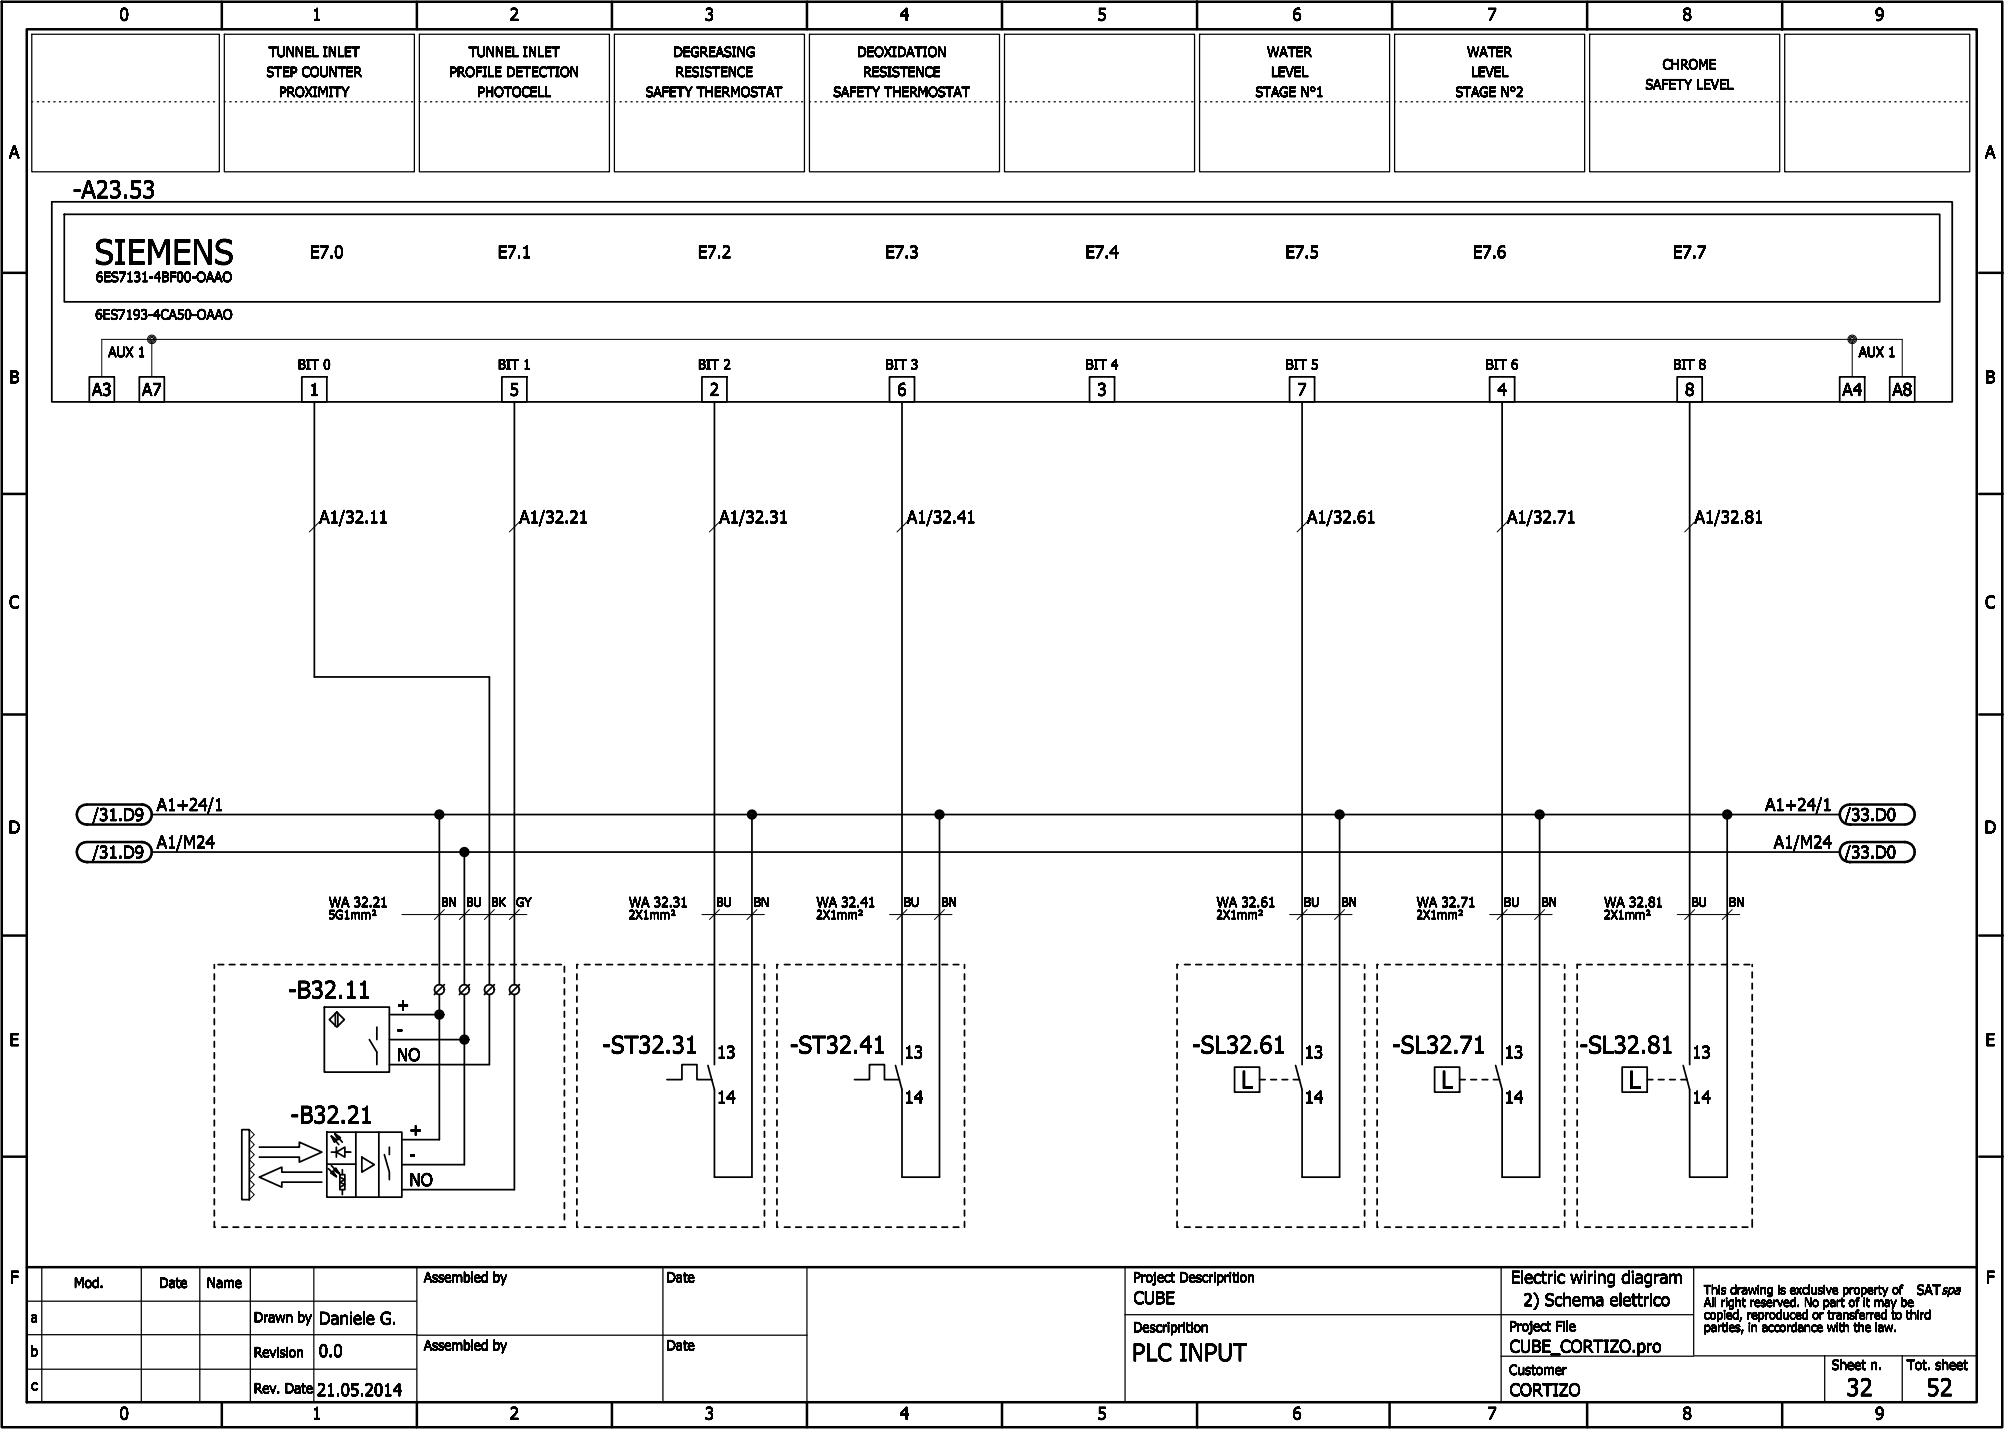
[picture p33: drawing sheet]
<svg xmlns="http://www.w3.org/2000/svg" width="401mm" height="286mm" viewBox="0 0 401 286" stroke-linecap="round" stroke-linejoin="round" font-family="sans-serif">
<defs><g id="words">
<text font-size="5" x="18.9" y="52.8">SIEMENS</text>
<g font-size="3.5">
<text x="14.6" y="39.6">-A23.53</text>
<text x="57.6" y="199.6">-B32.11</text>
<text x="120.4" y="210.6">-ST32.31</text>
<text x="157.9" y="210.6">-ST32.41</text>
<text x="238.4" y="210.6">-SL32.61</text>
<text x="278.4" y="210.6">-SL32.71</text>
<text x="315.9" y="210.6">-SL32.81</text>
<text x="248.2" y="217.6">L</text>
<text x="288.2" y="217.6">L</text>
<text x="325.7" y="217.6">L</text>
<text x="58.1" y="224.6">-B32.21</text>
<text x="226.4" y="272.1">PLC INPUT</text>
<text x="369.2" y="279.1">32</text>
<text x="385.2" y="279.1">52</text>
</g>
<g font-size="2.5">
<text x="23.9" y="4.1">0</text>
<text x="62.4" y="4.1">1</text>
<text x="101.9" y="4.1">2</text>
<text x="140.9" y="4.1">3</text>
<text x="179.9" y="4.1">4</text>
<text x="219.4" y="4.1">5</text>
<text x="258.4" y="4.1">6</text>
<text x="297.4" y="4.1">7</text>
<text x="336.4" y="4.1">8</text>
<text x="374.9" y="4.1">9</text>
<text x="1.8" y="31.6">A</text>
<text x="396.9" y="31.6">A</text>
<text x="62" y="51.6">E7.0</text>
<text x="99.5" y="51.6">E7.1</text>
<text x="139.5" y="51.6">E7.2</text>
<text x="177" y="51.6">E7.3</text>
<text x="217" y="51.6">E7.4</text>
<text x="257" y="51.6">E7.5</text>
<text x="294.5" y="51.6">E7.6</text>
<text x="334.5" y="51.6">E7.7</text>
<text x="1.9" y="76.6">B</text>
<text x="397" y="76.6">B</text>
<text x="18.4" y="79.1">A3</text>
<text x="28.4" y="79.1">A7</text>
<text x="61.9" y="79.1">1</text>
<text x="101.9" y="79.1">5</text>
<text x="141.9" y="79.1">2</text>
<text x="179.4" y="79.1">6</text>
<text x="219.4" y="79.1">3</text>
<text x="259.4" y="79.1">7</text>
<text x="299.4" y="79.1">4</text>
<text x="336.9" y="79.1">8</text>
<text x="368.4" y="79.1">A4</text>
<text x="378.4" y="79.1">A8</text>
<text x="63.9" y="104.6">A1/32.11</text>
<text x="103.9" y="104.6">A1/32.21</text>
<text x="143.9" y="104.6">A1/32.31</text>
<text x="181.4" y="104.6">A1/32.41</text>
<text x="261.4" y="104.6">A1/32.61</text>
<text x="301.4" y="104.6">A1/32.71</text>
<text x="338.9" y="104.6">A1/32.81</text>
<text x="1.8" y="121.6">C</text>
<text x="396.9" y="121.6">C</text>
<text x="1.7" y="166.6">D</text>
<text x="18.5" y="164.1">/31.D9</text>
<text x="31.4" y="162.1">A1+24/1</text>
<text x="353" y="162.1">A1+24/1</text>
<text x="368.9" y="164.1">/33.D0</text>
<text x="396.8" y="166.6">D</text>
<text x="18.5" y="171.6">/31.D9</text>
<text x="31.4" y="169.6">A1/M24</text>
<text x="354.7" y="169.6">A1/M24</text>
<text x="368.9" y="171.6">/33.D0</text>
<text x="79.4" y="202.1">+</text>
<text x="1.9" y="209.1">E</text>
<text x="79.4" y="207.1">-</text>
<text x="397" y="209.1">E</text>
<text x="79.4" y="212.1">NO</text>
<text x="143.4" y="211.6">13</text>
<text x="180.9" y="211.6">13</text>
<text x="260.9" y="211.6">13</text>
<text x="300.9" y="211.6">13</text>
<text x="338.4" y="211.6">13</text>
<text x="143.4" y="220.6">14</text>
<text x="180.9" y="220.6">14</text>
<text x="260.9" y="220.6">14</text>
<text x="300.9" y="220.6">14</text>
<text x="338.4" y="220.6">14</text>
<text x="81.9" y="227.1">+</text>
<text x="81.9" y="232.1">-</text>
<text x="81.9" y="237.1">NO</text>
<text x="2" y="256.6">F</text>
<text x="302.1" y="256.6">Electric wiring diagram</text>
<text x="397.1" y="256.6">F</text>
<text x="226.7" y="260.7">CUBE</text>
<text x="304.6" y="261.1">2) Schema elettrico</text>
<text x="63.8" y="264.8">Daniele G.</text>
<text x="63.8" y="271.3">0.0</text>
<text x="301.9" y="270.4">CUBE_CORTIZO.pro</text>
<text x="63.4" y="279.1">21.05.2014</text>
<text x="301.9" y="279.1">CORTIZO</text>
<text x="23.9" y="283.8">0</text>
<text x="62.4" y="283.8">1</text>
<text x="101.9" y="283.8">2</text>
<text x="140.9" y="283.8">3</text>
<text x="179.9" y="283.8">4</text>
<text x="219.4" y="283.8">5</text>
<text x="258.4" y="283.8">6</text>
<text x="297.4" y="283.8">7</text>
<text x="336.4" y="283.8">8</text>
<text x="374.9" y="283.8">9</text>
</g>
<g font-size="2">
<text x="53.7" y="11.4">TUNNEL INLET</text>
<text x="93.7" y="11.4">TUNNEL INLET</text>
<text x="134.7" y="11.4">DEGREASING</text>
<text x="171.4" y="11.4">DEOXIDATION</text>
<text x="253.4" y="11.4">WATER</text>
<text x="293.4" y="11.4">WATER</text>
<text x="53.3" y="15.4">STEP COUNTER</text>
<text x="89.8" y="15.4">PROFILE DETECTION</text>
<text x="135.1" y="15.4">RESISTENCE</text>
<text x="172.6" y="15.4">RESISTENCE</text>
<text x="254.1" y="15.4">LEVEL</text>
<text x="294.1" y="15.4">LEVEL</text>
<text x="329" y="17.9">SAFETY LEVEL</text>
<text x="332.4" y="13.9">CHROME</text>
<text x="55.8" y="19.3">PROXIMITY</text>
<text x="95.5" y="19.3">PHOTOCELL</text>
<text x="129.1" y="19.3">SAFETY THERMOSTAT</text>
<text x="166.6" y="19.3">SAFETY THERMOSTAT</text>
<text x="251" y="19.3">STAGE N°1</text>
<text x="291" y="19.3">STAGE N°2</text>
<text x="19.2" y="56.4">6ES7131-4BF00-OAAO</text>
<text x="19.1" y="63.9">6ES7193-4CA50-OAAO</text>
<text x="21.7" y="71.4">AUX 1</text>
<text x="371.7" y="71.4">AUX 1</text>
<text x="59.6" y="73.9">BIT 0</text>
<text x="99.6" y="73.9">BIT 1</text>
<text x="139.6" y="73.9">BIT 2</text>
<text x="177.1" y="73.9">BIT 3</text>
<text x="217.1" y="73.9">BIT 4</text>
<text x="257.1" y="73.9">BIT 5</text>
<text x="297.1" y="73.9">BIT 6</text>
<text x="334.6" y="73.9">BIT 8</text>
<text x="65.8" y="181.4">WA 32.21</text>
<text x="125.8" y="181.4">WA 32.31</text>
<text x="163.3" y="181.4">WA 32.41</text>
<text x="243.3" y="181.4">WA 32.61</text>
<text x="283.3" y="181.4">WA 32.71</text>
<text x="320.8" y="181.4">WA 32.81</text>
<text x="14.8" y="257.5">Mod.</text>
<text x="31.8" y="257.5">Date</text>
<text x="41.4" y="257.5">Name</text>
<text x="84.8" y="256.4">Assembled by</text>
<text x="133.3" y="256.4">Date</text>
<text x="226.6" y="256.4">Project Descriprition</text>
<text x="383.3" y="258.9">SATspa</text>
<text x="6.2" y="264.4">a</text>
<text x="50.8" y="264.4">Drawn by</text>
<text x="84.8" y="270">Assembled by</text>
<text x="133.3" y="270">Date</text>
<text x="226.6" y="266.4">Descriprition</text>
<text x="301.8" y="266.1">Project File</text>
<text x="6.1" y="271.2">b</text>
<text x="50.8" y="271.3">Revision</text>
<text x="301.8" y="274.9">Customer</text>
<text x="366.3" y="273.9">Sheet n.</text>
<text x="381.3" y="273.9">Tot. sheet</text>
<text x="6.2" y="278">c</text>
<text x="50.8" y="278.5">Rev. Date</text>
</g>
<g font-size="1.8">
<text x="65.7" y="183.8">5G1mm²</text>
<text x="88.2" y="181.3">BN</text>
<text x="93.2" y="181.3">BU</text>
<text x="98.2" y="181.3">BK</text>
<text x="103.2" y="181.3">GY</text>
<text x="125.7" y="183.8">2X1mm²</text>
<text x="143.2" y="181.3">BU</text>
<text x="150.7" y="181.3">BN</text>
<text x="163.2" y="183.8">2X1mm²</text>
<text x="180.7" y="181.3">BU</text>
<text x="188.2" y="181.3">BN</text>
<text x="243.2" y="183.8">2X1mm²</text>
<text x="260.7" y="181.3">BU</text>
<text x="268.2" y="181.3">BN</text>
<text x="283.2" y="183.8">2X1mm²</text>
<text x="300.7" y="181.3">BU</text>
<text x="308.2" y="181.3">BN</text>
<text x="320.7" y="183.8">2X1mm²</text>
<text x="338.2" y="181.3">BU</text>
<text x="345.7" y="181.3">BN</text>
<text x="340.7" y="258.8">This drawing is exclusive property of</text>
<text x="340.7" y="261.3">All right reserved. No part of it may be</text>
<text x="340.7" y="263.8">copied, reproduced or transferred to third</text>
<text x="340.7" y="266.3">parties, in accordance with the law.</text>
</g>
</g></defs>
<g fill="none" stroke="#000" stroke-width=".35">
<path d="M10.4 40.4h380v40h-380zM12.9 42.9h375v17.4h-375zM17.9 75.3h5v5.1h-5zM27.9 75.3h5v5.1h-5zM60.4 75.3h5v5.1h-5zM100.4 75.3h5v5.1h-5zM140.4 75.3h5v5.1h-5zM177.9 75.3h5v5.1h-5zM217.9 75.3h5v5.1h-5zM257.9 75.3h5v5.1h-5zM297.9 75.3h5v5.1h-5zM335.4 75.3h5v5.1h-5z"/>
<path d="M367.9 75.3h5v5.1h-5zM377.9 75.3h5v5.1h-5zM62.9 80.4v55h35v61.5M102.9 80.4v116.5M142.9 80.4v132.5M180.4 80.4v132.5M260.4 80.4v132.5M300.4 80.4v132.5M337.9 80.4v132.5M30.4 162.9h337.5M30.4 170.4h337.5M87.9 162.9v34"/>
<path d="M92.9 170.4v26.5M150.4 162.9v72.5h-7.5v-17.5l-1.3-4.9M187.9 162.9v72.5h-7.5v-17.5l-1.3-4.9M267.9 162.9v72.5h-7.5v-17.5l-1.3-4.9M307.9 162.9v72.5h-7.5v-17.5l-1.3-4.9M345.4 162.9v72.5h-7.5v-17.5l-1.3-4.9M42.9 192.9v.7M42.9 194.7v1.2M42.9 197v1.1M42.9 199.2v1.2M43.6 192.9h1.1M45.9 192.9h1.1"/>
<path d="M48.1 192.9h1.1M50.4 192.9h1.1M52.6 192.9h1.1M54.9 192.9h1.1M57.1 192.9h1.1M59.4 192.9h1.1M61.6 192.9h1.1M63.9 192.9h1.1M66.1 192.9h1.1M68.4 192.9h1.1M70.6 192.9h1.1M72.9 192.9h1.1"/>
<path d="M75.1 192.9h1.1M77.4 192.9h1.1M79.6 192.9h1.1M81.9 192.9h1.1M84.1 192.9h1.1M86.4 192.9h1.1M87.9 198.9v29h-7.5M88.6 192.9h1.1M88.9 196.9l-2 2M90.9 192.9h1.1M92.9 198.9v34h-12.5M93.1 192.9h1.1"/>
<path d="M93.9 196.9l-2 2M95.4 192.9h1.1M97.6 192.9h1.1M97.9 198.9v14h-20M98.9 196.9l-2 2M99.9 192.9h1.1M102.1 192.9h1.1M102.9 198.9v38.9h-22.5M103.9 196.9l-2 2M104.4 192.9h1.1M106.6 192.9h1.1M108.9 192.9h1.1"/>
<path d="M111.1 192.9h1.1M112.9 193.2v1.2M112.9 195.5v1.1M112.9 197.7v1.2M112.9 200v1.1M115.4 192.9v.7M115.4 194.7v1.2M115.4 197v1.1M115.4 199.2v1.2M116.9 192.9h1.1M119.1 192.9h1.1M121.4 192.9h1.1"/>
<path d="M123.6 192.9h1.1M125.9 192.9h1.1M128.1 192.9h1.1M130.4 192.9h1.1M132.6 192.9h1.1M134.9 192.9h1.1M137.1 192.9h1.1M139.4 192.9h1.1M141.6 192.9h1.1M143.9 192.9h1.1M146.1 192.9h1.1M148.4 192.9h1.1"/>
<path d="M150.6 192.9h1.1M152.9 192.9v.7M152.9 194.7v1.2M152.9 197v1.1M152.9 199.2v1.2M155.4 192.9v.7M155.4 194.7v1.2M155.4 197v1.1M155.4 199.2v1.2M156.9 192.9h1.1M159.1 192.9h1.1M161.4 192.9h1.1"/>
<path d="M163.6 192.9h1.1M165.9 192.9h1.1M168.1 192.9h1.1M170.4 192.9h1.1M172.6 192.9h1.1M174.9 192.9h1.1M177.1 192.9h1.1M179.4 192.9h1.1M181.6 192.9h1.1M183.9 192.9h1.1M186.1 192.9h1.1M188.4 192.9h1.1"/>
<path d="M190.6 192.9h1.1M192.9 192.9v.7M192.9 194.7v1.2M192.9 197v1.1M192.9 199.2v1.2M235.4 192.9v.7M235.4 194.7v1.2M235.4 197v1.1M235.4 199.2v1.2M236.9 192.9h1.1M239.1 192.9h1.1M241.4 192.9h1.1"/>
<path d="M243.6 192.9h1.1M245.9 192.9h1.1M248.1 192.9h1.1M250.4 192.9h1.1M252.6 192.9h1.1M254.9 192.9h1.1M257.1 192.9h1.1M259.4 192.9h1.1M261.6 192.9h1.1M263.9 192.9h1.1M266.1 192.9h1.1M268.4 192.9h1.1"/>
<path d="M270.6 192.9h1.1M272.9 192.9v.7M272.9 194.7v1.2M272.9 197v1.1M272.9 199.2v1.2M275.4 192.9v.7M275.4 194.7v1.2M275.4 197v1.1M275.4 199.2v1.2M276.9 192.9h1.1M279.1 192.9h1.1M281.4 192.9h1.1"/>
<path d="M283.6 192.9h1.1M285.9 192.9h1.1M288.1 192.9h1.1M290.4 192.9h1.1M292.6 192.9h1.1M294.9 192.9h1.1M297.1 192.9h1.1M299.4 192.9h1.1M301.6 192.9h1.1M303.9 192.9h1.1M306.1 192.9h1.1M308.4 192.9h1.1"/>
<path d="M310.6 192.9h1.1M312.9 192.9v.7M312.9 194.7v1.2M312.9 197v1.1M312.9 199.2v1.2M315.4 194.7v1.2M315.4 197v1.1M315.4 199.2v1.2M316.1 192.9h-.7v.7M317.2 192.9h1.2M319.5 192.9h1.1M321.7 192.9h1.2"/>
<path d="M324 192.9h1.1M326.2 192.9h1.2M328.5 192.9h1.1M330.7 192.9h1.2M333 192.9h1.1M335.2 192.9h1.2M337.5 192.9h1.1M339.7 192.9h1.2M342 192.9h1.1M344.2 192.9h1.2M346.5 192.9h1.1M348.7 192.9h1.2"/>
<path d="M350.4 192.9v.3M350.4 194.4v1.1M350.4 196.6v1.1M350.4 198.9v1.1M42.9 201.5v1.1M42.9 203.7v1.2M42.9 206v1.1M42.9 208.2v1.2M42.9 210.5v1.1M42.9 212.7v1.2M42.9 215v1.1M42.9 217.2v1.2"/>
<path d="M42.9 219.5v1.1M64.9 201.4h13v13h-13zM67.1 202.6v2.6M67.4 202.3l1.5 1.6-1.5 1.5-1.5-1.5zM67.6 202.6v2.6M73.9 207.8l1.5 2.6v2.5M75.4 205.4v2.4M77.9 202.9h10M77.9 207.8h15M112.9 202.2v1.2M112.9 204.5v1.1M112.9 206.7v1.1"/>
<path d="M112.9 209v1.1M112.9 211.2v1.2M112.9 213.5v1.1M112.9 215.7v1.2M112.9 218v1.1M115.4 201.5v1.1M115.4 203.7v1.2M115.4 206v1.1M115.4 208.2v1.2M115.4 210.5v1.1M115.4 212.7v1.2M115.4 215v1.1"/>
<path d="M115.4 217.2v1.2M115.4 219.5v1.1M133.4 215.9h3v-3h3v3h3M152.9 201.5v1.1M152.9 203.7v1.2M152.9 206v1.1M152.9 208.2v1.2M152.9 210.5v1.1M152.9 212.7v1.2M152.9 215v1.1M152.9 217.2v1.2M152.9 219.5v1.1"/>
<path d="M155.4 201.5v1.1M155.4 203.7v1.2M155.4 206v1.1M155.4 208.2v1.2M155.4 210.5v1.1M155.4 212.7v1.2M155.4 215v1.1M155.4 217.2v1.2M155.4 219.5v1.1M170.9 215.9h3v-3h3v3h3M192.9 201.5v1.1M192.9 203.7v1.2"/>
<path d="M192.9 206v1.1M192.9 208.2v1.2M192.9 210.5v1.1M192.9 212.7v1.2M192.9 215v1.1M192.9 217.2v1.2M192.9 219.5v1.1M235.4 201.5v1.1M235.4 203.7v1.2M235.4 206v1.1M235.4 208.2v1.2M235.4 210.5v1.1"/>
<path d="M235.4 212.7v1.2M235.4 215v1.1M235.4 217.2v1.2M235.4 219.5v1.1M246.9 213.4h5v5h-5zM251.9 215.9h1.1M254.1 215.9h1.1M256.4 215.9h1.1M258.6 215.9h1.3M272.9 201.5v1.1M272.9 203.7v1.2M272.9 206v1.1"/>
<path d="M272.9 208.2v1.2M272.9 210.5v1.1M272.9 212.7v1.2M272.9 215v1.1M272.9 217.2v1.2M272.9 219.5v1.1M275.4 201.5v1.1M275.4 203.7v1.2M275.4 206v1.1M275.4 208.2v1.2M275.4 210.5v1.1M275.4 212.7v1.2"/>
<path d="M275.4 215v1.1M275.4 217.2v1.2M275.4 219.5v1.1M286.9 213.4h5v5h-5zM291.9 215.9h1.1M294.1 215.9h1.1M296.4 215.9h1.1M298.6 215.9h1.3M312.9 201.5v1.1M312.9 203.7v1.2M312.9 206v1.1M312.9 208.2v1.2"/>
<path d="M312.9 210.5v1.1M312.9 212.7v1.2M312.9 215v1.1M312.9 217.2v1.2M312.9 219.5v1.1M315.4 201.5v1.1M315.4 203.7v1.2M315.4 206v1.1M315.4 208.2v1.2M315.4 210.5v1.1M315.4 212.7v1.2M315.4 215v1.1"/>
<path d="M315.4 217.2v1.2M315.4 219.5v1.1M324.4 213.4h5v5h-5zM329.4 215.9h1.1M331.6 215.9h1.1M333.9 215.9h1.1M336.1 215.9h1.3M350.4 201.1v1.1M350.4 203.4v1.1M350.4 205.6v1.1M350.4 207.8v1.2M350.4 210.1v1.1"/>
<path d="M350.4 212.4v1.1M350.4 214.6v1.1M350.4 216.9v1.1M350.4 219.1v1.1M42.9 221.7v1.1M42.9 224v1.1M42.9 226.2v1.2M42.9 228.5v1.1M42.9 230.7v1.2M42.9 233v1.1M42.9 235.2v1.2M42.9 237.5v1.1"/>
<path d="M42.9 239.7v1.2M48.4 225.9h1.5v14h-1.5zM51.9 229.4h8v-1l4.5 1.9-4.5 2.1v-1h-8M64.4 234.4h-8v-1l-4.5 2 4.5 2v-1h8M65.4 226.4h15v13h-15zM65.4 232.8h5.8M65.7 233.7l1.6 1.5-.7-1-.4 .4 1.1 .6M66.3 233.1l1.6 1.6-.7-1.1-.4 .4 1.1 .7M66.3 227.2l1.1 .8-.5 .4-.6-1.2 1.5 1.7M66.3 230.3h1M67 226.7l1.1 .7-.5 .5-.6-1.2 1.5 1.7M67.3 229.4v2"/>
<path d="M68 234.9h1v2.9h-1zM68 235.4l1 .5-1 .5 1 .5-1 .5M68.5 233.9v1M68.5 237.8v1.1M69 230.3v-.9l-1.7 .9 1.7 1.1v-1.1h1M69.2 230.3h1M71.2 226.4v13M72.4 231.4l2.5 1.5-2.5 1.5zM75.8 226.4v13M76.9 230.9l1 3.5v1.5M77.9 229.4v1.5M112.9 220.2v1.2"/>
<path d="M112.9 222.5v1.1M112.9 224.7v1.2M112.9 227v1.1M112.9 229.2v1.1M112.9 231.5v1.1M112.9 233.7v1.2M112.9 236v1.1M112.9 238.2v1.2M115.4 221.7v1.1M115.4 224v1.1M115.4 226.2v1.2M115.4 228.5v1.1"/>
<path d="M115.4 230.7v1.2M115.4 233v1.1M115.4 235.2v1.2M115.4 237.5v1.1M115.4 239.7v1.2M152.9 221.7v1.1M152.9 224v1.1M152.9 226.2v1.2M152.9 228.5v1.1M152.9 230.7v1.2M152.9 233v1.1M152.9 235.2v1.2"/>
<path d="M152.9 237.5v1.1M152.9 239.7v1.2M155.4 221.7v1.1M155.4 224v1.1M155.4 226.2v1.2M155.4 228.5v1.1M155.4 230.7v1.2M155.4 233v1.1M155.4 235.2v1.2M155.4 237.5v1.1M155.4 239.7v1.2M192.9 221.7v1.1"/>
<path d="M192.9 224v1.1M192.9 226.2v1.2M192.9 228.5v1.1M192.9 230.7v1.2M192.9 233v1.1M192.9 235.2v1.2M192.9 237.5v1.1M192.9 239.7v1.2M235.4 221.7v1.1M235.4 224v1.1M235.4 226.2v1.2M235.4 228.5v1.1"/>
<path d="M235.4 230.7v1.2M235.4 233v1.1M235.4 235.2v1.2M235.4 237.5v1.1M235.4 239.7v1.2M272.9 221.7v1.1M272.9 224v1.1M272.9 226.2v1.2M272.9 228.5v1.1M272.9 230.7v1.2M272.9 233v1.1M272.9 235.2v1.2"/>
<path d="M272.9 237.5v1.1M272.9 239.7v1.2M275.4 221.7v1.1M275.4 224v1.1M275.4 226.2v1.2M275.4 228.5v1.1M275.4 230.7v1.2M275.4 233v1.1M275.4 235.2v1.2M275.4 237.5v1.1M275.4 239.7v1.2M312.9 221.7v1.1"/>
<path d="M312.9 224v1.1M312.9 226.2v1.2M312.9 228.5v1.1M312.9 230.7v1.2M312.9 233v1.1M312.9 235.2v1.2M312.9 237.5v1.1M312.9 239.7v1.2M315.4 221.7v1.1M315.4 224v1.1M315.4 226.2v1.2M315.4 228.5v1.1"/>
<path d="M315.4 230.7v1.2M315.4 233v1.1M315.4 235.2v1.2M315.4 237.5v1.1M315.4 239.7v1.2M350.4 221.4v1.1M350.4 223.6v1.1M350.4 225.9v1.1M350.4 228.1v1.1M350.4 230.3v1.2M350.4 232.6v1.1M350.4 234.9v1.1"/>
<path d="M350.4 237.1v1.1M350.4 239.4v1.1M42.9 242v1.1M42.9 244.2v1.1M44.4 245.3h1.1M46.6 245.3h1.1M48.9 245.3h1.1M51.1 245.3h1.1M53.4 245.3h1.1M55.6 245.3h1.1M57.9 245.3h1.1M60.1 245.3h1.1"/>
<path d="M62.4 245.3h1.1M64.6 245.3h1.1M66.9 245.3h1.1M69.1 245.3h1.1M71.4 245.3h1.1M73.6 245.3h1.1M75.9 245.3h1.1M78.1 245.3h1.1M80.4 245.3h1.1M82.6 245.3h1.1M84.9 245.3h1.1M87.1 245.3h1.1"/>
<path d="M89.4 245.3h1.1M91.6 245.3h1.1M93.9 245.3h1.1M96.1 245.3h1.1M98.4 245.3h1.1M100.6 245.3h1.1M102.9 245.3h1.1M105.1 245.3h1.1M107.4 245.3h1.1M109.6 245.3h1.1M111.9 245.3h1M112.9 240.5v1.1"/>
<path d="M112.9 242.7v1.2M115.4 242v1.1M115.4 244.2v1.1M116.9 245.3h1.1M119.1 245.3h1.1M121.4 245.3h1.1M123.6 245.3h1.1M125.9 245.3h1.1M128.1 245.3h1.1M130.4 245.3h1.1M132.6 245.3h1.1M134.9 245.3h1.1"/>
<path d="M137.1 245.3h1.1M139.4 245.3h1.1M141.6 245.3h1.1M143.9 245.3h1.1M146.1 245.3h1.1M148.4 245.3h1.1M150.6 245.3h1.1M152.9 242v1.1M152.9 244.2v1.1M155.4 242v1.1M155.4 244.2v1.1M156.9 245.3h1.1"/>
<path d="M159.1 245.3h1.1M161.4 245.3h1.1M163.6 245.3h1.1M165.9 245.3h1.1M168.1 245.3h1.1M170.4 245.3h1.1M172.6 245.3h1.1M174.9 245.3h1.1M177.1 245.3h1.1M179.4 245.3h1.1M181.6 245.3h1.1M183.9 245.3h1.1"/>
<path d="M186.1 245.3h1.1M188.4 245.3h1.1M190.6 245.3h1.1M192.9 242v1.1M192.9 244.2v1.1M235.4 242v1.1M235.4 244.2v1.1M236.9 245.3h1.1M239.1 245.3h1.1M241.4 245.3h1.1M243.6 245.3h1.1M245.9 245.3h1.1"/>
<path d="M248.1 245.3h1.1M250.4 245.3h1.1M252.6 245.3h1.1M254.9 245.3h1.1M257.1 245.3h1.1M259.4 245.3h1.1M261.6 245.3h1.1M263.9 245.3h1.1M266.1 245.3h1.1M268.4 245.3h1.1M270.6 245.3h1.1M272.9 242v1.1"/>
<path d="M272.9 244.2v1.1M275.4 242v1.1M275.4 244.2v1.1M276.9 245.3h1.1M279.1 245.3h1.1M281.4 245.3h1.1M283.6 245.3h1.1M285.9 245.3h1.1M288.1 245.3h1.1M290.4 245.3h1.1M292.6 245.3h1.1M294.9 245.3h1.1"/>
<path d="M297.1 245.3h1.1M299.4 245.3h1.1M301.6 245.3h1.1M303.9 245.3h1.1M306.1 245.3h1.1M308.4 245.3h1.1M310.6 245.3h1.1M312.9 242v1.1M312.9 244.2v1.1M315.4 242v1.1M315.4 244.2v1.1M316.9 245.3h1.1"/>
<path d="M319.1 245.3h1.1M321.4 245.3h1.1M323.6 245.3h1.1M325.9 245.3h1.1M328.1 245.3h1.1M330.4 245.3h1.1M332.6 245.3h1.1M334.9 245.3h1.1M337.1 245.3h1.1M339.4 245.3h1.1M341.6 245.3h1.1M343.9 245.3h1.1"/>
<path d="M346.1 245.3h1.1M348.4 245.3h1.1M350.4 241.6v1.1M350.4 243.9v1.4"/>
<circle cx="87.9" cy="162.9" r=".37"/>
<circle cx="87.9" cy="162.9" r=".62"/>
<circle cx="87.9" cy="162.9" r=".87"/>
<circle cx="92.9" cy="170.4" r=".38"/>
<circle cx="92.9" cy="170.4" r=".63"/>
<circle cx="92.9" cy="170.4" r=".88"/>
<circle cx="150.4" cy="162.9" r=".63"/>
<circle cx="150.4" cy="162.9" r=".37"/>
<circle cx="150.4" cy="162.9" r=".87"/>
<circle cx="187.9" cy="162.9" r=".38"/>
<circle cx="187.9" cy="162.9" r=".63"/>
<circle cx="187.9" cy="162.9" r=".87"/>
<circle cx="267.9" cy="162.9" r=".63"/>
<circle cx="267.9" cy="162.9" r=".37"/>
<circle cx="267.9" cy="162.9" r=".87"/>
<circle cx="307.9" cy="162.9" r=".87"/>
<circle cx="307.9" cy="162.9" r=".38"/>
<circle cx="307.9" cy="162.9" r=".63"/>
<circle cx="345.4" cy="162.9" r=".62"/>
<circle cx="345.4" cy="162.9" r=".87"/>
<circle cx="345.4" cy="162.9" r=".38"/>
<circle cx="87.9" cy="197.9" r="1"/>
<circle cx="92.9" cy="197.9" r="1"/>
<circle cx="97.9" cy="197.9" r="1"/>
<circle cx="102.9" cy="197.9" r="1"/>
<circle cx="87.9" cy="202.9" r=".88"/>
<circle cx="87.9" cy="202.9" r=".37"/>
<circle cx="87.9" cy="202.9" r=".62"/>
<circle cx="92.9" cy="207.9" r=".38"/>
<circle cx="92.9" cy="207.9" r=".63"/>
<circle cx="92.9" cy="207.9" r=".88"/>
</g>
<g fill="#000">
<circle cx="17.4" cy="164.9" r=".25"/>
<circle cx="17.4" cy="172.4" r=".25"/>
<circle cx="28.4" cy="168.4" r=".25"/>
<circle cx="28.4" cy="160.9" r=".25"/>
<circle cx="369.9" cy="172.4" r=".25"/>
<circle cx="369.9" cy="164.9" r=".25"/>
<circle cx="380.9" cy="160.9" r=".25"/>
<circle cx="380.9" cy="168.4" r=".25"/>
<circle cx="115.4" cy="192.9" r=".17"/>
<circle cx="155.4" cy="192.9" r=".17"/>
<circle cx="235.4" cy="192.9" r=".17"/>
<circle cx="275.4" cy="192.9" r=".17"/>
<circle cx="42.9" cy="245.3" r=".17"/>
<circle cx="112.9" cy="245.3" r=".17"/>
<circle cx="115.4" cy="245.3" r=".17"/>
<circle cx="155.4" cy="245.3" r=".17"/>
<circle cx="235.4" cy="245.3" r=".17"/>
<circle cx="275.4" cy="245.3" r=".17"/>
<circle cx="315.4" cy="245.3" r=".17"/>
</g>
<g fill="none" stroke="#000" stroke-width=".25">
<path d="M6.4 6.9h37.5v27.4h-37.5zM44.9 6.9h38v27.4h-38zM83.9 6.9h38v27.4h-38zM122.9 6.9h38v27.4h-38zM161.9 6.9h38v27.4h-38zM200.9 6.9h38v27.4h-38zM239.9 6.9h38v27.4h-38zM278.9 6.9h38v27.4h-38zM317.9 6.9h38v27.4h-38zM356.9 6.9h37v27.4h-37zM6.4 20.4h.1M7.5 20.4h.2"/>
<path d="M8.6 20.4h.2M9.7 20.4h.2M10.8 20.4h.2M11.9 20.4h.2M13 20.4h.2M14.1 20.4h.2M15.2 20.4h.2M16.3 20.4h.2M17.4 20.4h.2M18.5 20.4h.2M19.6 20.4h.2M20.7 20.4h.2"/>
<path d="M21.8 20.4h.2M22.9 20.4h.2M24 20.4h.2M25.1 20.4h.2M26.2 20.4h.2M27.3 20.4h.2M28.4 20.4h.2M29.5 20.4h.2M30.6 20.4h.2M31.7 20.4h.2M32.8 20.4h.2M33.9 20.4h.2"/>
<path d="M35 20.4h.2M36.1 20.4h.2M37.2 20.4h.2M38.3 20.4h.2M39.4 20.4h.2M40.5 20.4h.2M41.6 20.4h.2M42.7 20.4h.2M44.9 20.4h.1M46 20.4h.2M47.1 20.4h.2M48.2 20.4h.2"/>
<path d="M49.3 20.4h.2M50.4 20.4h.2M51.5 20.4h.2M52.6 20.4h.2M53.7 20.4h.2M54.8 20.4h.2M55.9 20.4h.2M57 20.4h.2M58.1 20.4h.2M59.2 20.4h.2M60.3 20.4h.2M61.4 20.4h.2"/>
<path d="M62.5 20.4h.2M63.6 20.4h.2M64.7 20.4h.2M65.8 20.4h.2M66.9 20.4h.2M68 20.4h.2M69.1 20.4h.2M70.2 20.4h.2M71.3 20.4h.2M72.4 20.4h.2M73.5 20.4h.2M74.6 20.4h.2"/>
<path d="M75.7 20.4h.2M76.8 20.4h.2M77.9 20.4h.2M79 20.4h.2M80.1 20.4h.2M81.2 20.4h.2M82.3 20.4h.2M83.9 20.4h.1M85 20.4h.2M86.1 20.4h.2M87.2 20.4h.2M88.3 20.4h.2"/>
<path d="M89.4 20.4h.2M90.5 20.4h.2M91.6 20.4h.2M92.7 20.4h.2M93.8 20.4h.2M94.9 20.4h.2M96 20.4h.2M97.1 20.4h.2M98.2 20.4h.2M99.3 20.4h.2M100.4 20.4h.2M101.5 20.4h.2"/>
<path d="M102.6 20.4h.2M103.7 20.4h.2M104.8 20.4h.2M105.9 20.4h.2M107 20.4h.2M108.1 20.4h.2M109.2 20.4h.2M110.3 20.4h.2M111.4 20.4h.2M112.5 20.4h.2M113.6 20.4h.2M114.7 20.4h.2"/>
<path d="M115.8 20.4h.2M116.9 20.4h.2M118 20.4h.2M119.1 20.4h.2M120.2 20.4h.2M121.3 20.4h.2M122.9 20.4h.1M124 20.4h.2M125.1 20.4h.2M126.2 20.4h.2M127.3 20.4h.2M128.4 20.4h.2"/>
<path d="M129.5 20.4h.2M130.6 20.4h.2M131.7 20.4h.2M132.8 20.4h.2M133.9 20.4h.2M135 20.4h.2M136.1 20.4h.2M137.2 20.4h.2M138.3 20.4h.2M139.4 20.4h.2M140.5 20.4h.2M141.6 20.4h.2"/>
<path d="M142.7 20.4h.2M143.8 20.4h.2M144.9 20.4h.2M146 20.4h.2M147.1 20.4h.2M148.2 20.4h.2M149.3 20.4h.2M150.4 20.4h.2M151.5 20.4h.2M152.6 20.4h.2M153.7 20.4h.2M154.8 20.4h.2"/>
<path d="M155.9 20.4h.2M157 20.4h.2M158.1 20.4h.2M159.2 20.4h.2M160.3 20.4h.2M161.9 20.4h.1M163 20.4h.2M164.1 20.4h.2M165.2 20.4h.2M166.3 20.4h.2M167.4 20.4h.2M168.5 20.4h.2"/>
<path d="M169.6 20.4h.2M170.7 20.4h.2M171.8 20.4h.2M172.9 20.4h.2M174 20.4h.2M175.1 20.4h.2M176.2 20.4h.2M177.3 20.4h.2M178.4 20.4h.2M179.5 20.4h.2M180.6 20.4h.2M181.7 20.4h.2"/>
<path d="M182.8 20.4h.2M183.9 20.4h.2M185 20.4h.2M186.1 20.4h.2M187.2 20.4h.2M188.3 20.4h.2M189.4 20.4h.2M190.5 20.4h.2M191.6 20.4h.2M192.7 20.4h.2M193.8 20.4h.2M194.9 20.4h.2"/>
<path d="M196 20.4h.2M197.1 20.4h.2M198.2 20.4h.2M199.3 20.4h.2M200.9 20.4h.1M202 20.4h.2M203.1 20.4h.2M204.2 20.4h.2M205.3 20.4h.2M206.4 20.4h.2M207.5 20.4h.2M208.6 20.4h.2"/>
<path d="M209.7 20.4h.2M210.8 20.4h.2M211.9 20.4h.2M213 20.4h.2M214.1 20.4h.2M215.2 20.4h.2M216.3 20.4h.2M217.4 20.4h.2M218.5 20.4h.2M219.6 20.4h.2M220.7 20.4h.2M221.8 20.4h.2"/>
<path d="M222.9 20.4h.2M224 20.4h.2M225.1 20.4h.2M226.2 20.4h.2M227.3 20.4h.2M228.4 20.4h.2M229.5 20.4h.2M230.6 20.4h.2M231.7 20.4h.2M232.8 20.4h.2M233.9 20.4h.2M235 20.4h.2"/>
<path d="M236.1 20.4h.2M237.2 20.4h.2M238.3 20.4h.2M239.9 20.4h.1M241 20.4h.2M242.1 20.4h.2M243.2 20.4h.2M244.3 20.4h.2M245.4 20.4h.2M246.5 20.4h.2M247.6 20.4h.2M248.7 20.4h.2"/>
<path d="M249.8 20.4h.2M250.9 20.4h.2M252 20.4h.2M253.1 20.4h.2M254.2 20.4h.2M255.3 20.4h.2M256.4 20.4h.2M257.5 20.4h.2M258.6 20.4h.2M259.7 20.4h.2M260.8 20.4h.2M261.9 20.4h.2"/>
<path d="M263 20.4h.2M264.1 20.4h.2M265.2 20.4h.2M266.3 20.4h.2M267.4 20.4h.2M268.5 20.4h.2M269.6 20.4h.2M270.7 20.4h.2M271.8 20.4h.2M272.9 20.4h.2M274 20.4h.2M275.1 20.4h.2"/>
<path d="M276.2 20.4h.2M277.3 20.4h.2M278.9 20.4h.1M280 20.4h.2M281.1 20.4h.2M282.2 20.4h.2M283.3 20.4h.2M284.4 20.4h.2M285.5 20.4h.2M286.6 20.4h.2M287.7 20.4h.2M288.8 20.4h.2"/>
<path d="M289.9 20.4h.2M291 20.4h.2M292.1 20.4h.2M293.2 20.4h.2M294.3 20.4h.2M295.4 20.4h.2M296.5 20.4h.2M297.6 20.4h.2M298.7 20.4h.2M299.8 20.4h.2M300.9 20.4h.2M302 20.4h.2"/>
<path d="M303.1 20.4h.2M304.2 20.4h.2M305.3 20.4h.2M306.4 20.4h.2M307.5 20.4h.2M308.6 20.4h.2M309.7 20.4h.2M310.8 20.4h.2M311.9 20.4h.2M313 20.4h.2M314.1 20.4h.2M315.2 20.4h.2"/>
<path d="M316.3 20.4h.2M317.9 20.4h.1M319 20.4h.2M320.1 20.4h.2M321.2 20.4h.2M322.3 20.4h.2M323.4 20.4h.2M324.5 20.4h.2M325.6 20.4h.2M326.7 20.4h.2M327.8 20.4h.2M328.9 20.4h.2"/>
<path d="M330 20.4h.2M331.1 20.4h.2M332.2 20.4h.2M333.3 20.4h.2M334.4 20.4h.2M335.5 20.4h.2M336.6 20.4h.2M337.7 20.4h.2M338.8 20.4h.2M339.9 20.4h.2M341 20.4h.2M342.1 20.4h.2"/>
<path d="M343.2 20.4h.2M344.3 20.4h.2M345.4 20.4h.2M346.5 20.4h.2M347.6 20.4h.2M348.7 20.4h.2M349.8 20.4h.2M350.9 20.4h.2M352 20.4h.2M353.1 20.4h.2M354.2 20.4h.2M355.3 20.4h.2"/>
<path d="M356.9 20.4h.1M358 20.4h.2M359.1 20.4h.2M360.2 20.4h.2M361.3 20.4h.2M362.4 20.4h.2M363.5 20.4h.2M364.6 20.4h.2M365.7 20.4h.2M366.8 20.4h.2M367.9 20.4h.2M369 20.4h.2"/>
<path d="M370.1 20.4h.2M371.2 20.4h.2M372.3 20.4h.2M373.4 20.4h.2M374.5 20.4h.2M375.6 20.4h.2M376.7 20.4h.2M377.8 20.4h.2M378.9 20.4h.2M380 20.4h.2M381.1 20.4h.2M382.2 20.4h.2"/>
<path d="M383.3 20.4h.2M384.4 20.4h.2M385.5 20.4h.2M386.6 20.4h.2M387.7 20.4h.2M388.8 20.4h.2M389.9 20.4h.2M391 20.4h.2M392.1 20.4h.2M393.2 20.4h.2M8.4 253.4v27M28.3 253.4v27"/>
<path d="M40 253.4v27M50.1 253.4v27M62.8 253.4v27M83.4 253.4v27M132.6 253.6v26.5M161.4 253.4v26.9M225 253.4v27M300.2 253.4v27M338.7 253.4v17.5M5.4 266.9h77.9M5.4 260.2h77.9M5.4 273.8h77.9"/>
<path d="M83.4 267h78M225 262.9h113.6M300.2 271.2h38.5M338.7 271.1h56.6M364.9 271v9.4M380.4 271v9.4"/>
</g>
<g fill="none" stroke="#000" stroke-width=".5">
<path d="M.4 .4h400v285h-400zM5.4 5.9h389.9v274.5h-389.9zM44.4 .4v5.5M83.4 .4v5.5M122.4 .4v5.5M161.4 .4v5.5M200.4 .4v5.5M239.4 .3v5.6M278.4 .4v5.5M317.4 .4v5.6M356.4 .4v5.6M.7 54.6h4.7"/>
<path d="M395.8 54.6h4.7M.7 98.8h4.7M395.8 98.8h4.7M.7 142.9h4.7M395.8 142.9h4.7M15.9 161.4l.9-.5h.6h11a2 2 0 0 1 2 2 2 2 0 0 1-2 2h-11a2.02 2.02 0 0 1-1.9-1.3 2.02 2.02 0 0 1 .4-2.2zM15.9 168.9l.9-.5h.6h11a2 2 0 0 1 2 2 2 2 0 0 1-2 2h-11a2.02 2.02 0 0 1-1.9-1.3 2.02 2.02 0 0 1 .4-2.2zM368.4 161.4l.9-.5h.6h11a2 2 0 0 1 2 2 2 2 0 0 1-2 2h-11a2.02 2.02 0 0 1-1.9-1.3 2.02 2.02 0 0 1 .4-2.2zM368.4 168.9l.9-.5h.6h11a2 2 0 0 1 2 2 2 2 0 0 1-2 2h-11a2.02 2.02 0 0 1-1.9-1.3 2.02 2.02 0 0 1 .4-2.2zM.7 187h4.7M395.8 187h4.7M.7 231.3h4.7"/>
<path d="M395.8 231.3h4.7M5.4 253.4h389.9M44.4 280.4v4.9M83.4 280.4v5M122.4 280.4v5M161.4 280.4v5M200.4 280.4v5M239.4 280.6v4.8M277.9 280.4v5M317.4 280.5v4.9M356.4 280.5v4.9"/>
</g>
<g fill="none" stroke="#000" stroke-width=".2">
<path d="M20.4 75.3v-7.5h360v7.5M30.4 67.8v7.5M370.4 67.8v7.5M63.9 104.4l-2 2M103.9 104.4l-2 2M143.9 104.4l-2 2M181.4 104.4l-2 2M261.4 104.4l-2 2M301.4 104.4l-2 2M338.9 104.4l-2 2M80.4 182.9h25M88.9 181.8l-2 2.1"/>
<path d="M93.9 181.8l-2 2.1M98.9 181.8l-2 2.1M103.9 181.8l-2 2.1M140.4 182.9h12.5M143.9 181.8l-2 2.1M151.4 181.8l-2 2.1M177.9 182.9h12.5M181.4 181.8l-2 2.1M188.9 181.8l-2 2.1M257.9 182.9h12.5M261.4 181.8l-2 2.1M268.9 181.8l-2 2.1"/>
<path d="M297.9 182.9h12.5M301.4 181.8l-2 2.1M308.9 181.8l-2 2.1M335.4 182.9h12.5M338.9 181.8l-2 2.1M346.4 181.8l-2 2.1M49.9 225.9l1 1-1 1 1 1-1 1 1 1-1 1 1 1-1 1 1 1-1 1 1 1-1 .9 1 1.1-1 1"/>
<circle cx="30.4" cy="67.9" r=".38"/>
<circle cx="30.4" cy="67.9" r=".63"/>
<circle cx="30.4" cy="67.9" r=".87"/>
<circle cx="370.4" cy="67.9" r=".38"/>
<circle cx="370.4" cy="67.9" r=".63"/>
<circle cx="370.4" cy="67.9" r=".87"/>
</g>
<use href="#words"/>
</svg>
